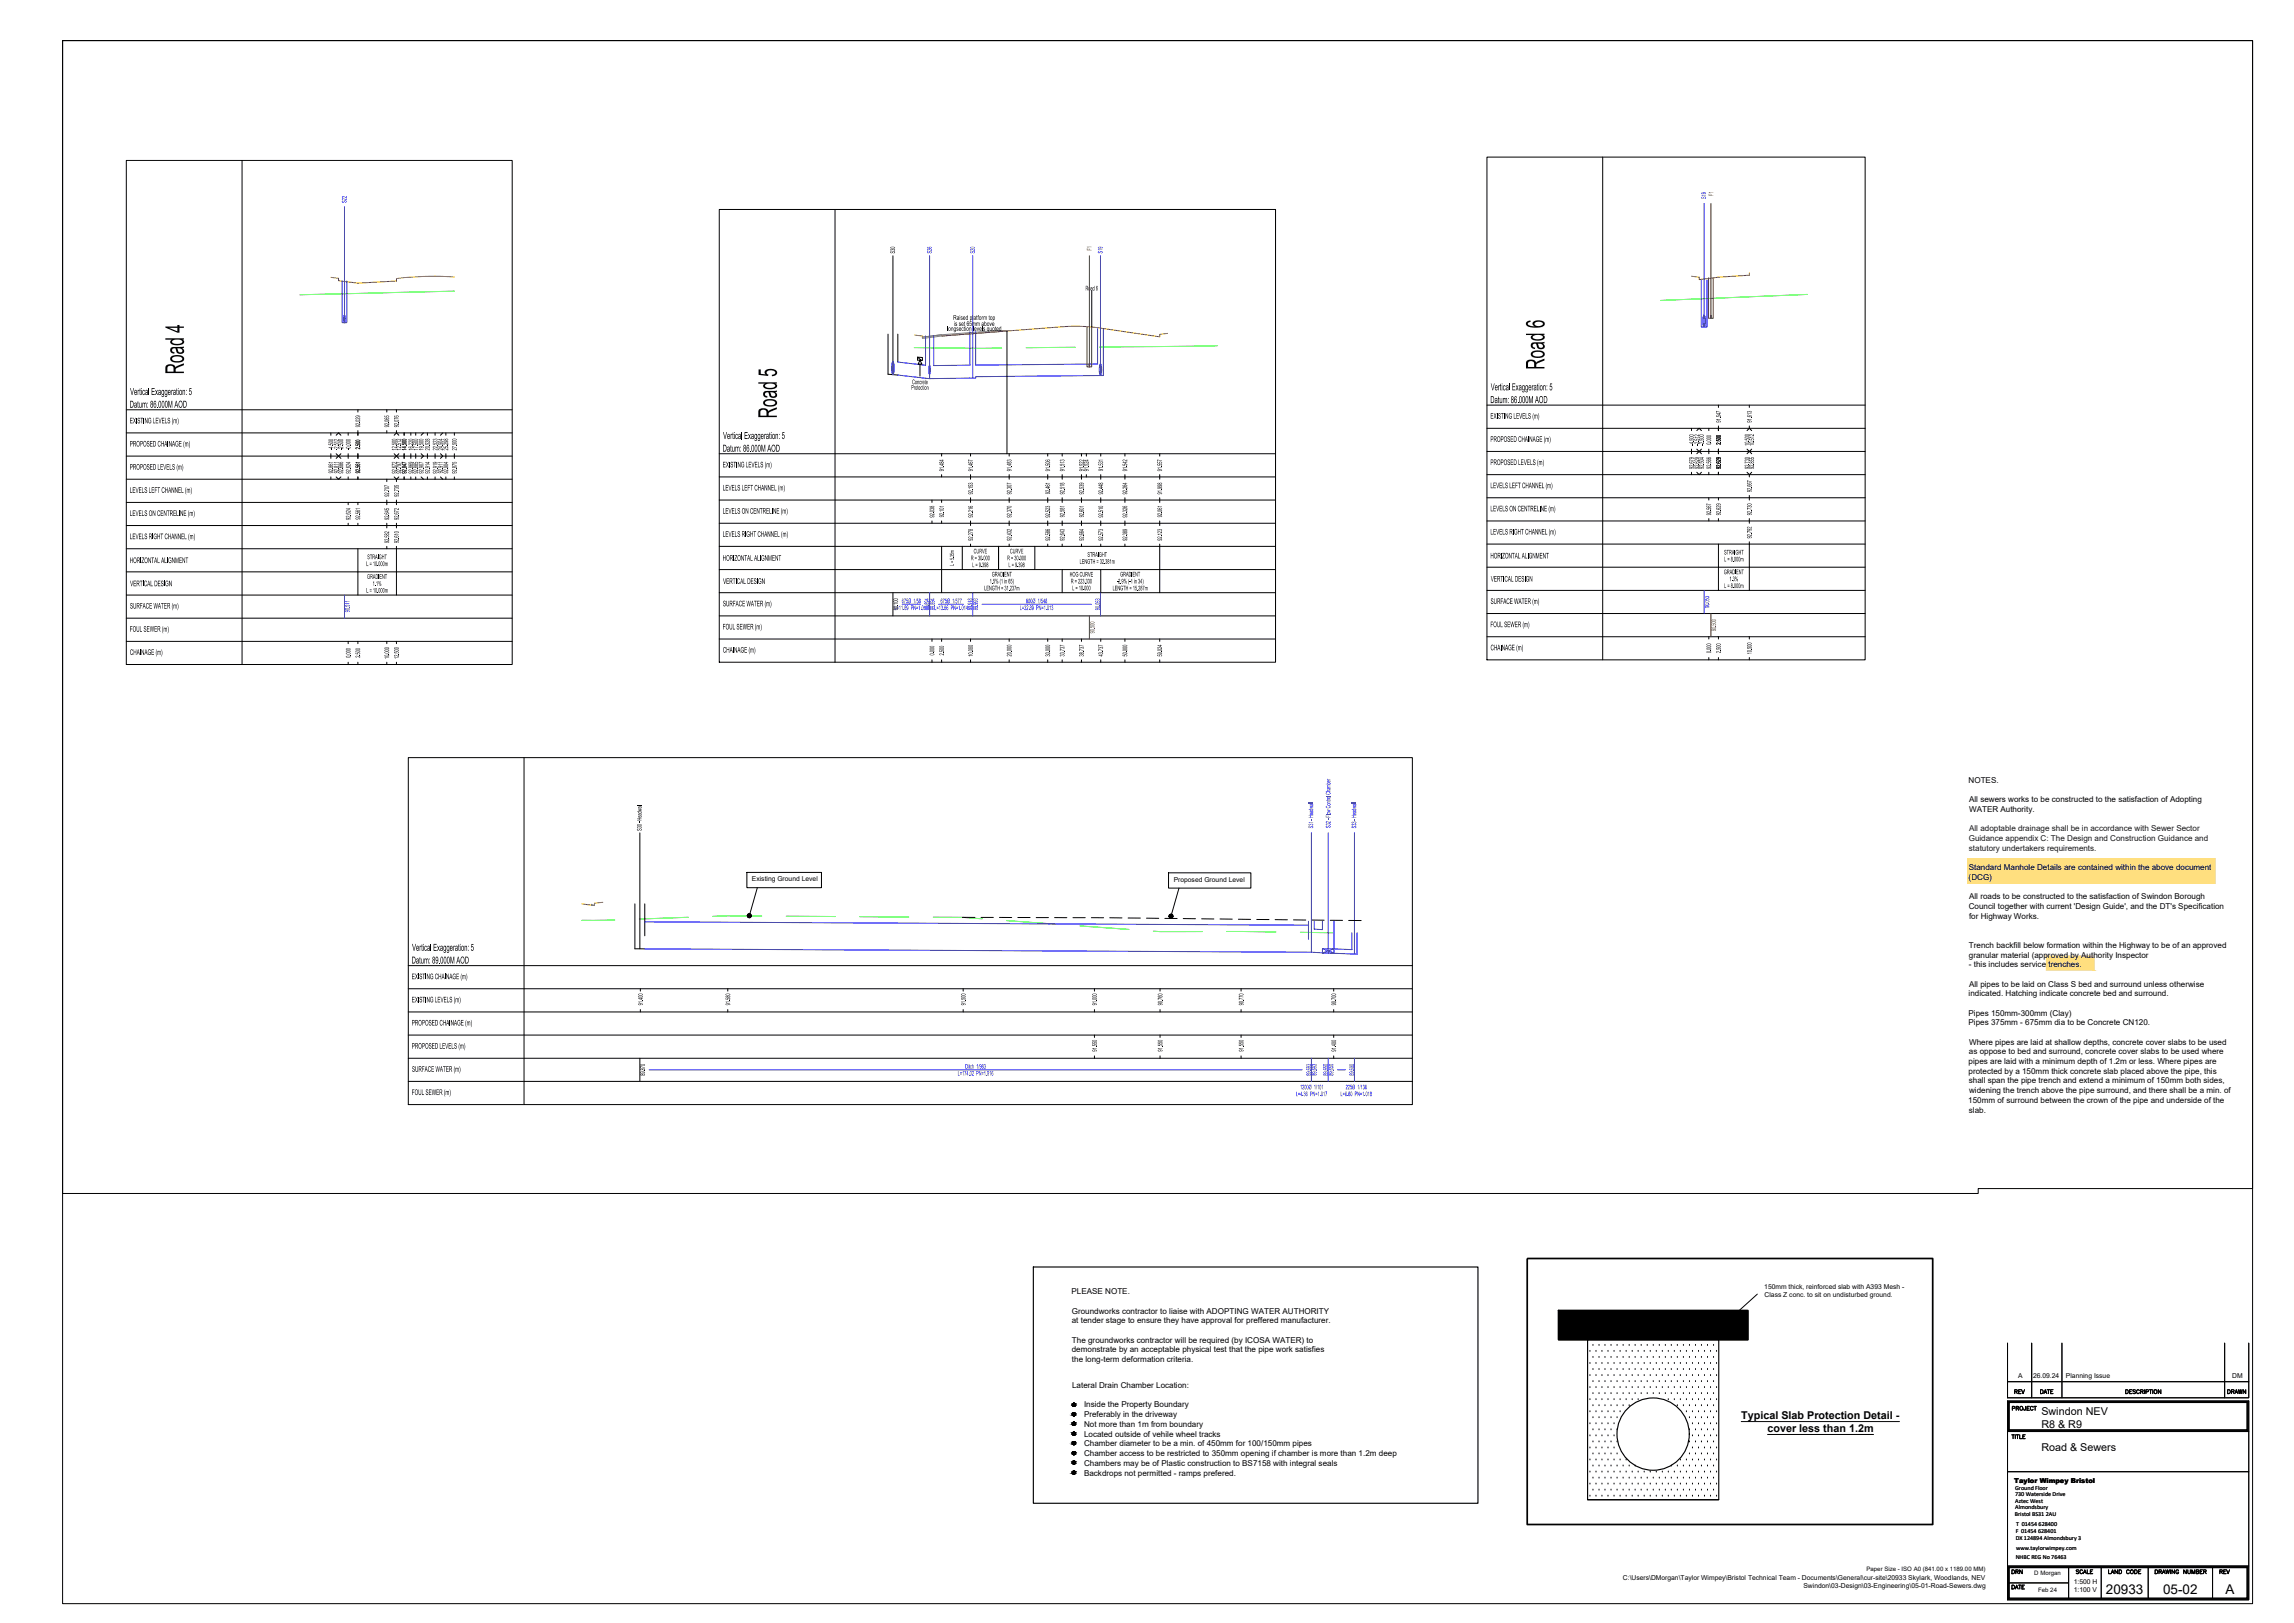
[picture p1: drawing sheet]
<svg xmlns="http://www.w3.org/2000/svg" width="1189mm" height="841mm" viewBox="0 0 1189 841" stroke-linecap="round" stroke-linejoin="round" font-family="sans-serif">
<defs><g id="words">
<g font-size="15">
<text x="800" y="192" transform="rotate(-90 800 192)">Road 6</text>
<text x="95" y="194" transform="rotate(-90 95 194)">Road 4</text>
<text x="403" y="217" transform="rotate(-90 403 217)">Road 5</text>
</g>
<g font-size="7">
<text x="1091" y="826">20933</text>
<text x="1121" y="826">05-02</text>
<text x="1153" y="826">A</text>
</g>
<g font-size="5.6">
<text x="773" y="202">Vertical Exaggeration: 5</text>
<text x="67" y="205">Vertical Exaggeration: 5</text>
<text x="772" y="209">Datum: 86.000M AOD</text>
<text x="67" y="211">Datum: 86.000M AOD</text>
<text x="375" y="227">Vertical Exaggeration: 5</text>
<text x="375" y="234">Datum: 86.000M AOD</text>
<text x="214" y="493">Vertical Exaggeration: 5</text>
<text x="213" y="499">Datum: 89.000M AOD</text>
<text x="902" y="735">Typical Slab Protection Detail -</text>
<text x="1058" y="733">Swindon NEV</text>
<text x="916" y="742">cover less than 1.2m</text>
<text x="1058" y="740">R8 &amp; R9</text>
<text x="1058" y="752">Road &amp; Sewers</text>
</g>
<g font-size="5.3">
<text x="1043" y="724">REV</text>
<text x="1057" y="724">DATE</text>
<text x="1154" y="724">DRAWN</text>
<text x="1042" y="732">PROJECT</text>
<text x="1042" y="817">DRN</text>
<text x="1075" y="817">SCALE</text>
<text x="1092" y="817">LAND CODE</text>
<text x="1116" y="817">DRAWING NUMBER</text>
<text x="1150" y="817">REV</text>
</g>
<text font-size="4.9" x="1042" y="824">DATE</text>
<g font-size="4.5">
<text x="67" y="219">EXISTING LEVELS (m)</text>
<text x="772" y="217">EXISTING LEVELS (m)</text>
<text x="67" y="231">PROPOSED CHAINAGE (m)</text>
<text x="772" y="229">PROPOSED CHAINAGE (m)</text>
<text x="67" y="243">PROPOSED LEVELS (m)</text>
<text x="375" y="242">EXISTING LEVELS (m)</text>
<text x="772" y="241">PROPOSED LEVELS (m)</text>
<text x="67" y="255">LEVELS LEFT CHANNEL (m)</text>
<text x="375" y="254">LEVELS LEFT CHANNEL (m)</text>
<text x="772" y="253">LEVELS LEFT CHANNEL (m)</text>
<text x="67" y="267">LEVELS ON CENTRELINE (m)</text>
<text x="375" y="266">LEVELS ON CENTRELINE (m)</text>
<text x="772" y="265">LEVELS ON CENTRELINE (m)</text>
<text x="67" y="279">LEVELS RIGHT CHANNEL (m)</text>
<text x="375" y="278">LEVELS RIGHT CHANNEL (m)</text>
<text x="772" y="277">LEVELS RIGHT CHANNEL (m)</text>
<text x="67" y="292">HORIZONTAL ALIGNMENT</text>
<text x="375" y="291">HORIZONTAL ALIGNMENT</text>
<text x="772" y="289">HORIZONTAL ALIGNMENT</text>
<text x="67" y="304">VERTICAL DESIGN</text>
<text x="375" y="303">VERTICAL DESIGN</text>
<text x="773" y="301">VERTICAL DESIGN</text>
<text x="67" y="315">SURFACE WATER (m)</text>
<text x="375" y="314">SURFACE WATER (m)</text>
<text x="772" y="313">SURFACE WATER (m)</text>
<text x="67" y="327">FOUL SEWER (m)</text>
<text x="375" y="326">FOUL SEWER (m)</text>
<text x="772" y="325">FOUL SEWER (m)</text>
<text x="67" y="339">CHAINAGE (m)</text>
<text x="375" y="338">CHAINAGE (m)</text>
<text x="772" y="337">CHAINAGE (m)</text>
<text x="213" y="507">EXISTING CHAINAGE (m)</text>
<text x="213" y="519">EXISTING LEVELS (m)</text>
<text x="213" y="531">PROPOSED CHAINAGE (m)</text>
<text x="213" y="543">PROPOSED LEVELS (m)</text>
<text x="214" y="555">SURFACE WATER (m)</text>
<text x="213" y="567">FOUL SEWER (m)</text>
</g>
<g font-size="4.2">
<text x="1020" y="406">NOTES.</text>
<text x="1021" y="416">All sewers works to be constructed to the satisfaction of Adopting</text>
<text x="1020" y="421">WATER Authority.</text>
<text x="1020" y="456">(DCG)</text>
<text x="1020" y="451">Standard Manhole Details are contained within the above document</text>
<text x="1021" y="466">All roads to be constructed to the satisfaction of Swindon Borough</text>
<text x="1020" y="471">Council together with current 'Design Guide', and the DT's Specification</text>
<text x="1020" y="476">for Highway Works.</text>
<text x="1020" y="491">Trench backfill below formation within the Highway to be of an approved</text>
<text x="1020" y="496">granular material (approved by Authority Inspector</text>
<text x="1020" y="501">- this includes service trenches.</text>
<text x="1021" y="511">All pipes to be laid on Class S bed and surround unless otherwise</text>
<text x="1020" y="516">indicated. Hatching indicate concrete bed and surround.</text>
<text x="1020" y="526">Pipes 150mm-300mm (Clay)</text>
<text x="1020" y="531">Pipes 375mm - 675mm dia to be Concrete CN120.</text>
<text x="1020" y="541">Where pipes are laid at shallow depths, concrete cover slabs to be used</text>
<text x="1020" y="551">pipes are laid with a minimum depth of 1.2m or less. Where pipes are</text>
<text x="1020" y="546">as oppose to bed and surround, concrete cover slabs to be used where</text>
<text x="1020" y="556">protected by a 150mm thick concrete slab placed above the pipe, this</text>
<text x="1020" y="561">shall span the pipe trench and extend a minimum of 150mm both sides,</text>
<text x="1021" y="567">widening the trench above the pipe surround, and there shall be a min. of</text>
<text x="1020" y="572">150mm of surround between the crown of the pipe and underside of the</text>
<text x="1020" y="577">slab.</text>
<text x="555" y="671">PLEASE NOTE.</text>
<text x="555" y="681">Groundworks contractor to liaise with ADOPTING WATER AUTHORITY</text>
<text x="555" y="686">at tender stage to ensure they have approval for preffered manufacturer.</text>
<text x="556" y="696">The groundworks contractor will be required (by ICOSA WATER) to</text>
<text x="555" y="701">demonstrate by an acceptable physical test that the pipe work satisfies</text>
<text x="556" y="706">the long-term deformation criteria.</text>
<text x="556" y="719">Lateral Drain Chamber Location:</text>
<text x="562" y="729">Inside the Property Boundary</text>
<text x="562" y="734">Preferably in the driveway</text>
<text x="562" y="739">Not more than 1m from boundary</text>
<text x="562" y="744">Located outside of vehile wheel tracks</text>
<text x="562" y="749">Chamber diameter to be a min. of 450mm for 100/150mm pipes</text>
<text x="562" y="755">Chamber access to be restricted to 350mm opening if chamber is more than 1.2m deep</text>
<text x="562" y="760">Chambers may be of Plastic construction to BS7158 with integral seals</text>
<text x="562" y="765">Backdrops not permitted - ramps prefered.</text>
</g>
<g font-size="4.2" fill="#181717">
<text x="1021" y="431">All adoptable drainage shall be in accordance with Sewer Sector</text>
<text x="1020" y="436">Guidance appendix C: The Design and Construction Guidance and</text>
<text x="1020" y="441">statutory undertakers requirements.</text>
</g>
<g font-size="3.7" fill="#804000">
<text x="888" y="102" transform="rotate(-90 888 102)">F1</text>
<text x="566" y="130" transform="rotate(-90 566 130)">F1</text>
<text x="567" y="328" transform="rotate(-90 567 328)">90.500</text>
<text x="889" y="327" transform="rotate(-90 889 327)">90.500</text>
</g>
<g font-size="3.7" fill="#00f">
<text x="180" y="105" transform="rotate(-90 180 105)">S22</text>
<text x="884" y="103" transform="rotate(-90 884 103)">S19</text>
<text x="483" y="131" transform="rotate(-90 483 131)">S26</text>
<text x="505" y="131" transform="rotate(-90 505 131)">S20</text>
<text x="571" y="131" transform="rotate(-90 571 131)">S19</text>
<text x="181" y="317" transform="rotate(-90 181 317)">90.511</text>
<text x="464" y="316">L=11.89 PN=1.015 L=13.86 PN=1.014</text>
<text x="467" y="313">675Ø 1/58</text>
<text x="481" y="316" transform="rotate(-90 481 316)">89.894</text>
<text x="484" y="316" transform="rotate(-90 484 316)">89.894</text>
<text x="487" y="313">675Ø 1/577</text>
<text x="504" y="316" transform="rotate(-90 504 316)">89.918</text>
<text x="507" y="316" transform="rotate(-90 507 316)">89.993</text>
<text x="528" y="316">L=32.89 PN=1.013</text>
<text x="532" y="313">600Ø 1/548</text>
<text x="570" y="316" transform="rotate(-90 570 316)">90.053</text>
<text x="886" y="315" transform="rotate(-90 886 315)">90.053</text>
<text x="681" y="429" transform="rotate(-90 681 429)">S31 - Headwall</text>
<text x="689" y="429" transform="rotate(-90 689 429)">S32 - Flow Control Chamber</text>
<text x="703" y="429" transform="rotate(-90 703 429)">S33 - Headwall</text>
<text x="496" y="557">L=174.02 PN=1.016</text>
<text x="500" y="554">Ditch 1/983</text>
<text x="679" y="557" transform="rotate(-90 679 557)">89.693</text>
<text x="682" y="557" transform="rotate(-90 682 557)">89.693</text>
<text x="688" y="557" transform="rotate(-90 688 557)">89.650</text>
<text x="691" y="557" transform="rotate(-90 691 557)">89.650</text>
<text x="702" y="557" transform="rotate(-90 702 557)">89.600</text>
<text x="672" y="568">L=4.36 PN=1.017</text>
<text x="674" y="564">1200Ø 1/101</text>
<text x="695" y="568">L=6.80 PN=1.018</text>
<text x="697" y="564">225Ø 1/136</text>
</g>
<g font-size="3.7">
<text x="464" y="131" transform="rotate(-90 464 131)">S30</text>
<text x="563" y="151">Road 6</text>
<text x="494" y="166">Raised platform top</text>
<text x="491" y="171">longsection levels quoted</text>
<text x="494" y="169">is set 65mm above</text>
<text x="472" y="202">Protection</text>
<text x="473" y="199">Concrete</text>
<text x="187" y="221" transform="rotate(-90 187 221)">92.029</text>
<text x="202" y="221" transform="rotate(-90 202 221)">92.065</text>
<text x="207" y="221" transform="rotate(-90 207 221)">92.076</text>
<text x="892" y="219" transform="rotate(-90 892 219)">91.547</text>
<text x="908" y="219" transform="rotate(-90 908 219)">91.613</text>
<text x="173" y="233" transform="rotate(-90 173 233)">-4.500</text>
<text x="175" y="233" transform="rotate(-90 175 233)">-2.512</text>
<text x="178" y="233" transform="rotate(-90 178 233)">-2.500</text>
<text x="182" y="233" transform="rotate(-90 182 233)">-0.000</text>
<text x="187" y="233" transform="rotate(-90 187 233)">2.500</text>
<text x="205" y="233" transform="rotate(-90 205 233)">12.500</text>
<text x="208" y="233" transform="rotate(-90 208 233)">12.512</text>
<text x="211" y="233" transform="rotate(-90 211 233)">14.500</text>
<text x="214" y="233" transform="rotate(-90 214 233)">16.220</text>
<text x="217" y="233" transform="rotate(-90 217 233)">17.500</text>
<text x="219" y="233" transform="rotate(-90 219 233)">19.500</text>
<text x="223" y="233" transform="rotate(-90 223 233)">20.528</text>
<text x="227" y="233" transform="rotate(-90 227 233)">22.523</text>
<text x="229" y="233" transform="rotate(-90 229 233)">24.504</text>
<text x="232" y="233" transform="rotate(-90 232 233)">25.298</text>
<text x="237" y="233" transform="rotate(-90 237 233)">27.500</text>
<text x="878" y="231" transform="rotate(-90 878 231)">-4.500</text>
<text x="881" y="231" transform="rotate(-90 881 231)">-2.512</text>
<text x="883" y="231" transform="rotate(-90 883 231)">-2.500</text>
<text x="887" y="230" transform="rotate(-90 887 230)">0.000</text>
<text x="892" y="230" transform="rotate(-90 892 230)">2.500</text>
<text x="907" y="231" transform="rotate(-90 907 231)">10.500</text>
<text x="909" y="231" transform="rotate(-90 909 231)">10.512</text>
<text x="173" y="245" transform="rotate(-90 173 245)">92.861</text>
<text x="175" y="245" transform="rotate(-90 175 245)">92.811</text>
<text x="178" y="245" transform="rotate(-90 178 245)">92.686</text>
<text x="182" y="245" transform="rotate(-90 182 245)">92.624</text>
<text x="187" y="245" transform="rotate(-90 187 245)">92.561</text>
<text x="205" y="245" transform="rotate(-90 205 245)">92.672</text>
<text x="208" y="245" transform="rotate(-90 208 245)">92.797</text>
<text x="211" y="245" transform="rotate(-90 211 245)">92.847</text>
<text x="214" y="245" transform="rotate(-90 214 245)">92.869</text>
<text x="217" y="245" transform="rotate(-90 217 245)">92.885</text>
<text x="219" y="245" transform="rotate(-90 219 245)">92.907</text>
<text x="223" y="245" transform="rotate(-90 223 245)">92.914</text>
<text x="227" y="245" transform="rotate(-90 227 245)">92.919</text>
<text x="229" y="245" transform="rotate(-90 229 245)">92.911</text>
<text x="232" y="245" transform="rotate(-90 232 245)">92.904</text>
<text x="237" y="245" transform="rotate(-90 237 245)">92.875</text>
<text x="489" y="244" transform="rotate(-90 489 244)">91.484</text>
<text x="504" y="244" transform="rotate(-90 504 244)">91.467</text>
<text x="524" y="244" transform="rotate(-90 524 244)">91.483</text>
<text x="544" y="244" transform="rotate(-90 544 244)">91.506</text>
<text x="552" y="244" transform="rotate(-90 552 244)">91.513</text>
<text x="562" y="244" transform="rotate(-90 562 244)">91.522</text>
<text x="564" y="244" transform="rotate(-90 564 244)">91.524</text>
<text x="572" y="244" transform="rotate(-90 572 244)">91.531</text>
<text x="584" y="244" transform="rotate(-90 584 244)">91.542</text>
<text x="602" y="244" transform="rotate(-90 602 244)">91.557</text>
<text x="878" y="243" transform="rotate(-90 878 243)">92.679</text>
<text x="881" y="243" transform="rotate(-90 881 243)">92.629</text>
<text x="883" y="243" transform="rotate(-90 883 243)">92.504</text>
<text x="887" y="243" transform="rotate(-90 887 243)">92.566</text>
<text x="892" y="243" transform="rotate(-90 892 243)">92.629</text>
<text x="907" y="243" transform="rotate(-90 907 243)">92.730</text>
<text x="909" y="243" transform="rotate(-90 909 243)">92.855</text>
<text x="202" y="257" transform="rotate(-90 202 257)">92.707</text>
<text x="207" y="257" transform="rotate(-90 207 257)">92.735</text>
<text x="504" y="256" transform="rotate(-90 504 256)">92.153</text>
<text x="524" y="256" transform="rotate(-90 524 256)">92.307</text>
<text x="544" y="256" transform="rotate(-90 544 256)">92.461</text>
<text x="552" y="256" transform="rotate(-90 552 256)">92.518</text>
<text x="562" y="256" transform="rotate(-90 562 256)">92.539</text>
<text x="572" y="256" transform="rotate(-90 572 256)">92.448</text>
<text x="584" y="256" transform="rotate(-90 584 256)">92.264</text>
<text x="602" y="256" transform="rotate(-90 602 256)">91.998</text>
<text x="908" y="255" transform="rotate(-90 908 255)">92.667</text>
<text x="182" y="269" transform="rotate(-90 182 269)">92.624</text>
<text x="187" y="269" transform="rotate(-90 187 269)">92.561</text>
<text x="202" y="269" transform="rotate(-90 202 269)">92.645</text>
<text x="207" y="269" transform="rotate(-90 207 269)">92.672</text>
<text x="484" y="268" transform="rotate(-90 484 268)">92.038</text>
<text x="489" y="268" transform="rotate(-90 489 268)">92.101</text>
<text x="504" y="268" transform="rotate(-90 504 268)">92.216</text>
<text x="524" y="268" transform="rotate(-90 524 268)">92.370</text>
<text x="544" y="268" transform="rotate(-90 544 268)">92.523</text>
<text x="552" y="268" transform="rotate(-90 552 268)">92.581</text>
<text x="562" y="268" transform="rotate(-90 562 268)">92.601</text>
<text x="572" y="268" transform="rotate(-90 572 268)">92.510</text>
<text x="584" y="268" transform="rotate(-90 584 268)">92.326</text>
<text x="602" y="268" transform="rotate(-90 602 268)">92.061</text>
<text x="887" y="267" transform="rotate(-90 887 267)">92.567</text>
<text x="892" y="267" transform="rotate(-90 892 267)">92.629</text>
<text x="908" y="267" transform="rotate(-90 908 267)">92.730</text>
<text x="202" y="281" transform="rotate(-90 202 281)">92.582</text>
<text x="207" y="281" transform="rotate(-90 207 281)">92.610</text>
<text x="504" y="280" transform="rotate(-90 504 280)">92.278</text>
<text x="524" y="280" transform="rotate(-90 524 280)">92.432</text>
<text x="544" y="280" transform="rotate(-90 544 280)">92.586</text>
<text x="552" y="280" transform="rotate(-90 552 280)">92.643</text>
<text x="562" y="280" transform="rotate(-90 562 280)">92.664</text>
<text x="572" y="280" transform="rotate(-90 572 280)">92.573</text>
<text x="584" y="280" transform="rotate(-90 584 280)">92.389</text>
<text x="602" y="280" transform="rotate(-90 602 280)">92.123</text>
<text x="908" y="279" transform="rotate(-90 908 279)">92.792</text>
<text x="505" y="287">CURVE</text>
<text x="523" y="287">CURVE</text>
<text x="894" y="287">STRAIGHT</text>
<text x="190" y="293">L = 10.000m</text>
<text x="190" y="290">STRAIGHT</text>
<text x="503" y="290">R = 30.000</text>
<text x="504" y="294">L = 9.398</text>
<text x="522" y="290">R = 30.000</text>
<text x="523" y="294">L = 9.398</text>
<text x="559" y="292">LENGTH = 32.381m</text>
<text x="564" y="289">STRAIGHT</text>
<text x="894" y="291">L = 8.000m</text>
<text x="190" y="300">GRADIENT</text>
<text x="514" y="299">GRADIENT</text>
<text x="554" y="299">HOG CURVE</text>
<text x="581" y="299">GRADIENT</text>
<text x="893" y="298">GRADIENT</text>
<text x="193" y="304">1.1%</text>
<text x="510" y="306">LENGTH = 31.237m</text>
<text x="513" y="302">1.5% (1 in 65)</text>
<text x="555" y="302">R = 223.330</text>
<text x="556" y="306">L = 10.000</text>
<text x="577" y="306">LENGTH = 15.287m</text>
<text x="579" y="302">-2.9% (-1 in 34)</text>
<text x="894" y="305">L = 8.000m</text>
<text x="896" y="301">1.3%</text>
<text x="190" y="307">L = 10.000m</text>
<text x="465" y="316" transform="rotate(-90 465 316)">90.100</text>
<text x="182" y="341" transform="rotate(-90 182 341)">0.000</text>
<text x="187" y="341" transform="rotate(-90 187 341)">2.500</text>
<text x="202" y="341" transform="rotate(-90 202 341)">10.000</text>
<text x="207" y="341" transform="rotate(-90 207 341)">12.500</text>
<text x="484" y="340" transform="rotate(-90 484 340)">0.000</text>
<text x="489" y="340" transform="rotate(-90 489 340)">2.500</text>
<text x="504" y="340" transform="rotate(-90 504 340)">10.000</text>
<text x="524" y="340" transform="rotate(-90 524 340)">20.000</text>
<text x="544" y="340" transform="rotate(-90 544 340)">30.000</text>
<text x="552" y="340" transform="rotate(-90 552 340)">33.737</text>
<text x="562" y="340" transform="rotate(-90 562 340)">38.737</text>
<text x="572" y="340" transform="rotate(-90 572 340)">43.737</text>
<text x="584" y="340" transform="rotate(-90 584 340)">50.000</text>
<text x="602" y="340" transform="rotate(-90 602 340)">59.024</text>
<text x="887" y="338" transform="rotate(-90 887 338)">0.000</text>
<text x="892" y="338" transform="rotate(-90 892 338)">2.500</text>
<text x="908" y="339" transform="rotate(-90 908 339)">10.500</text>
<text x="333" y="431" transform="rotate(-90 333 431)">S30 - Headwall</text>
<text x="333" y="521" transform="rotate(-90 333 521)">91.400</text>
<text x="378" y="521" transform="rotate(-90 378 521)">91.580</text>
<text x="500" y="521" transform="rotate(-90 500 521)">91.500</text>
<text x="568" y="521" transform="rotate(-90 568 521)">91.000</text>
<text x="602" y="521" transform="rotate(-90 602 521)">90.760</text>
<text x="644" y="521" transform="rotate(-90 644 521)">90.770</text>
<text x="692" y="521" transform="rotate(-90 692 521)">90.700</text>
<text x="568" y="545" transform="rotate(-90 568 545)">91.550</text>
<text x="602" y="545" transform="rotate(-90 602 545)">91.550</text>
<text x="644" y="545" transform="rotate(-90 644 545)">91.550</text>
<text x="692" y="545" transform="rotate(-90 692 545)">91.400</text>
<text x="334" y="557" transform="rotate(-90 334 557)">89.870</text>
</g>
<g font-size="3.5">
<text x="390" y="457">Existing Ground Level</text>
<text x="608" y="457">Proposed Ground Level</text>
<text x="914" y="668">150mm thick, reinforced slab with A393 Mesh -</text>
<text x="914" y="672">Class Z conc. to sit on undisturbed ground.</text>
<text x="1046" y="714">A</text>
<text x="1054" y="714">26.09.24</text>
<text x="1157" y="714">DM</text>
<text x="1071" y="714">Planning Issue</text>
<text x="1044" y="768">Taylor Wimpey Bristol</text>
<text x="841" y="819">C:\Users\DMorgan\Taylor Wimpey\Bristol Technical Team - Documents\General\cur-site\20933 Skylark, Woodlands, NEV</text>
<text x="1075" y="821">1:500 H</text>
<text x="935" y="823">Swindon\03-Design\03-Engineering\05-01-Road-Sewers.dwg</text>
<text x="1075" y="825">1:100 V</text>
</g>
<text font-size="3.4" x="494" y="293" transform="rotate(-90 494 293)">L = 5.35m</text>
<g font-size="3.2">
<text x="1044" y="772">Ground Floor</text>
<text x="1044" y="775">730 Waterside Drive</text>
<text x="1044" y="779">Aztec West</text>
<text x="1044" y="786">Bristol BS31 2AU</text>
<text x="1044" y="782">Almondsbury</text>
<text x="1045" y="791">T 01454 628400</text>
<text x="1045" y="794">F 01454 628401</text>
<text x="1045" y="798">DX 124894 Almondsbury 3</text>
<text x="1045" y="803">www.taylorwimpey.com</text>
<text x="1045" y="808">NHBC REG No 76463</text>
</g>
<g font-size="3.1">
<text x="967" y="814">Paper Size - ISO A0 (841.00 x 1189.00 MM)</text>
<text x="1054" y="816">D Morgan</text>
<text x="1056" y="825">Feb 24</text>
</g>
</g></defs>
<!-- layer: EXISTING_GROUND -->
<g fill="none" stroke="#0f0" stroke-width=".52">
<path d="M235 151l-80 2M937 153l-76 3M557 180h-25M631 179l-61 1M474 180h45M319 477h-17M357 475l-26 1M395 475h-26M407 475h26M446 475h25M484 475h15l10 1M522 477l25 2"/>
<path d="M560 480l25 2M598 483h25M636 483h25M674 483h17"/>
</g>
<!-- layer: CENTRELINE -->
<path d="M171 144h4M235 144l-15-1-14 1M877 143l4 1M474 174h4M605 173h-4M312 468h-4" fill="none" stroke="#b47310" stroke-width=".52"/>
<path d="M175 144v1l10 2 20-1 1-2M907 141v2l-26 2v-1M478 174v1M601 173v2l-33-5-13-1-67 5M302 468l5 1M308 468v1" fill="none" stroke="#f00" stroke-width=".52"/>
<!-- layer: SURFACE_DRAINAGE -->
<g fill="none" stroke="#00f" stroke-width=".52">
<path d="M179 107v60M883 105v64M482 133v63M504 133v63M570 133v62M177 146v21h3v-21M882 145v24h3v-24M178 164l1 2zM178 164l1 1v2zM503 172v17h-19M569 170v19h-63v-17M572 170v25h-66v1h-22"/>
<path d="M883 164l1 2-1 3v-2zM463 187a4 4 0 0 1 0 5v2a4 4 0 0 1-1-5zM463 190v2v2zM465 188l15 1M465 194l15 2M482 190v1v3zM570 189l1 2-1 4v-3zM179 308v12M468 313h9M482 307v12M487 313h12M504 307v12"/>
<path d="M509 313h57M570 307v12M883 306v12M680 432v61M688 432v62M702 432v62M334 478l344 1M678 477v10M681 477v4l4 1v-5M691 477v15h10v-9M334 492l351 2M685 492l6 2"/>
<path d="M691 492l-6 2h6v-2h-6v2M703 483v11h-18M336 554h339M680 548v12M688 548v12M693 554h4M702 548v12"/>
</g>
<!-- layer: Box -->
<g fill="none" stroke="#000" stroke-width=".52">
<path d="M65 83h200v261h-200zM125 83v261M771 81h196v261h-196zM831 81v261M373 109h288v234h-288zM433 109v234M522 172v63M65 212h200M185 212v2M200 212v2M205 212v2M771 210h196"/>
<path d="M891 210v1M907 210v1M65 224h200M65 236h200M171 224v2M171 235v3M174 235l1 1M174 226l1-2 2 2M175 236l-1 2M175 236l2 2M177 235l-2 1M180 224v2"/>
<path d="M180 235v3M185 223v3M185 235v3M200 223v1M204 235l1 1-1 2M205 223v1l-1 2M206 224l1 2M207 235l-1 1 1 2M209 224v2M209 235v3M213 224v2M213 235v3"/>
<path d="M215 224v2M215 235v3M218 235l1 1-1 2M219 224l-1 2M222 224v2M222 235v3M225 224v2M225 235v3M228 235l1 1-1 2M229 224l-1 2M231 224v2M231 235v3"/>
<path d="M235 224v2M235 235v3M373 235h288M488 235v1M503 235v1M523 235v1M543 235v1M550 235v1M560 235v1M563 235v1M570 235v1M583 235v1"/>
<path d="M601 235v1M771 222h196M771 234h196M877 222v1M877 233v2M879 233l3 2M879 223l2-1 1 1M882 233l-3 2M886 222v1M886 233v2M891 221v2M891 233v2"/>
<path d="M905 233l3 2M907 221v1M907 222l-2 1M907 222l1 1M908 233l-3 2M65 248h200M171 247v1M174 247l1 1 2-1M180 247v1M185 247v1M200 248v2M200 259v3"/>
<path d="M204 247l1 1v2M205 259v3M207 247l-1 1M209 247v1M213 247v1M215 247v1M218 247l1 1M222 247v1M225 247v1M228 247l1 1M231 247v1M235 247v1"/>
<path d="M373 247h288M373 259h288M483 259v1M488 246v1M488 259v1M503 246v2M503 258v2M523 246v2M523 258v2M543 246v2M543 258v2M550 246v2"/>
<path d="M550 258v2M560 246v2M560 258v2M563 246v1M570 246v2M570 258v2M583 246v2M583 258v2M601 246v2M601 258v2M771 246h196M771 258h196"/>
<path d="M877 245v1M879 245l2 1 1-1M886 245v1M886 258v1M891 245v1M891 258v1M905 245l2 1M907 246v1M907 257v2M908 245l-1 1M65 260h200M65 272h200"/>
<path d="M180 260v2M180 271v1M185 260v2M185 271v1M200 271v3M205 271v3M373 271h288M483 270v1M488 270v1M503 270v2M523 270v2M543 270v2"/>
<path d="M550 270v2M560 270v2M570 270v2M583 270v2M601 270v2M771 270h196M886 269v1M891 269v1M907 269v2M65 284h200M65 296h200M185 284v24"/>
<path d="M200 283v1M205 283v25M373 283h288M373 295h288M488 283v24M499 283v12M503 282v1M517 283v12v-12M523 282v1M536 283v12M543 282v1M550 282v1"/>
<path d="M550 295v12M560 282v1M570 282v1M570 295v12M583 282v1M601 282v25M771 282h196M771 294h196M891 282v24M907 281v25M65 308h200M373 307h288"/>
<path d="M373 319h288M771 306h196M771 318h196M65 320h200M65 332h200M180 332v2M185 332v2M200 332v2M205 332v2M373 331h288M483 331v1M488 331v1"/>
<path d="M503 331v1M523 331v1M543 331v1M550 331v1M560 331v1M570 331v1M583 331v1M601 331v1M771 330h196M886 330v1M891 330v1M907 330v1"/>
<path d="M180 343v1M185 343v1M200 343v1M205 343v1M483 342v1M488 342v1M503 342v1M523 342v1M543 342v1M550 342v1M560 342v1M570 342v1"/>
<path d="M583 342v1M601 342v1M886 341v1M891 341v1M907 341v1M212 393h520v179h-520zM272 393v179M212 500h520M212 512h520M332 512v2M377 512v2M499 512v2"/>
<path d="M567 512v2M601 512v2M643 512v2M691 512v2M212 524h520M212 536h520M332 523v1M377 523v1M499 523v1M567 523v1M567 536v2M601 523v1"/>
<path d="M601 536v2M643 523v1M643 536v2M691 523v1M691 536v2M212 548h520M567 547v1M601 547v1M643 547v1M691 547v1M212 560h520"/>
</g>
<!-- layer: CENTRELINE -->
<path d="M488 173l-10 2M307 469h.1M307 469h1" fill="none" stroke="#5a5a5a" stroke-width=".52"/>
<!-- layer: SPEED_TABLE -->
<path d="M478 175l39-4 5 1-44 3M307 469h1z" fill="none" stroke="#808080" stroke-width=".52"/>
<!-- layer: SURFACE_DRAINAGE -->
<path d="M463 133v61M460 173v21h5M465 173v15M463 307v12M332 432v60M329 468v24h5M334 468v17M332 548v12" fill="none" stroke="#000" stroke-width=".52"/>
<!-- layer: DRAINAGE_RUN_SURFACE -->
<path d="M480 174v15M484 174v15M480 196h4" fill="none" stroke="#00f" stroke-width=".52"/>
<!-- layer: CONCRETE_PROTECTION -->
<path d="M476 185v2h2v-2h-2l1 2M477 187l1 2h-2zM477 189v6" fill="none" stroke="#000" stroke-width=".52"/>
<!-- layer: FOUL_DRAINAGE -->
<path d="M887 105v60M565 133v57M885 144v21h3v-21M563 169v21h3v-21M887 163v2zM565 189v1zM565 319v12M887 318v12" fill="none" stroke="#804000" stroke-width=".52"/>
<!-- layer: JUNCTIONS -->
<path d="M566 151v18" fill="none" stroke="#000" stroke-width=".52"/>
<!-- layer: EXISTING_GROUND -->
<g fill="none" stroke="#000" stroke-width=".52">
<path d="M499 475h6M508 475h7M518 475h6M527 475h7M537 475h6M547 475l6 1M556 476h6M566 476h6M575 476h6M585 476h6M594 476h7M604 476h6"/>
<path d="M613 476h7M623 476h6M632 476h7M642 476h6M651 476l7 1M661 477h6M670 477h7M680 477h6M689 477h7M699 477h6"/>
</g>
<!-- layer: ATR01 -->
<path d="M32 21h1135v595h-142v2h-993zM387 452h39v8h-39zM606 452h42v8h-42z" fill="none" stroke="#000" stroke-width=".52"/>
<!-- layer: TITLE_REV_BOX -->
<g fill="none" stroke="#000" stroke-width=".52">
<path d="M32 21h1135v810h-1135zM1040 696v28h125v-28M1053 696v28M1069 696v28M1153 696v28M1040 716h125M1102 720l1 1-1 1zM1104 721h.1M1105 720h-1v2h1M1107 720h-2l2 2h-1h-1M1109 721a.7 .7 0 0 0-1-1 .7 .7 0 0 0-1 1 .7 .7 0 0 0 1 1 .7 .7 0 0 0 1 0M1109 721h2l-2-1v2"/>
<path d="M1110 721l1 1M1111 720v2M1112 721h1v-1h-1v2M1114 720h1M1115 720v2M1116 720v2M1120 720v2l-1-2v2"/>
<circle cx="1117" cy="721" r=".9"/>
</g>
<!-- layer: TITLE_BLOCK -->
<g fill="none" stroke="#000" stroke-width=".52">
<path d="M1040 726h125v103h-125zM1041 726h124v15h-124zM1041 727h124v14h-124zM1040 742h125M1043 744h1M1043 744v1M1044 744v1M1045 744h1M1046 744v1M1047 744v1h1M1048 744h1M1050 744h-2v1h2"/>
<path d="M1040 763h125M1040 811h125M1041 812h124v17h-124zM1041 812h124v16h-124zM1072 812v16M1089 812v16M1113 812v16M1147 812v16M1041 820h31"/>
</g>
<!-- layer: 0 -->
<g fill="#000" stroke="#000" stroke-width=".52">
<path d="M607 475l-1 1z"/>
<path d="M387 474l1 1zM387 475h1zM387 475h1z"/>
<path d="M388 475v1zM388 475v1zM388 475h1z"/>
<path d="M388 474v1zM388 474v1zM388 474v1z"/>
<path d="M388 475h1zM388 475l1-1v1zM388 475l1-1z"/>
<path d="M389 474l-1 1zM389 474l-1 1zM388 474v1z"/>
<path d="M606 474l1 1zM606 475h1zM606 475h1z"/>
<path d="M607 475v1zM607 475v1zM607 475v1z"/>
<path d="M606 474l1 1zM606 474l1 1zM606 474l1 1z"/>
<path d="M607 475h1zM607 475h1zM607 475l1-1z"/>
<path d="M607 474v1zM607 474v1zM607 474v1z"/>
</g>
<path d="M392 460l-3 14M611 460l-4 14" fill="none" stroke="#000" stroke-width=".52"/>
<!-- layer: drainage -->
<path d="M911 671l-13 11M902 737h82M916 743h55" fill="none" stroke="#000" stroke-width=".52"/>
<!-- layer: Conc-Slab -->
<g fill="none" stroke="#000" stroke-width=".52">
<path d="M814 687h87M826 697h.1M829 697h.1M832 697h.1M835 697h.1M838 697h.1M841 697h.1M844 697h.1M847 697h.1M851 697h.1M854 697h.1M857 697h.1"/>
<path d="M860 697h.1M863 697h.1M866 697h.1M869 697h.1M872 697h.1M876 697h.1M879 697h.1M882 697h.1M885 697h.1M888 697h.1M824 719h.1M824 713h.1"/>
<path d="M824 707h.1M824 700h.1M826 716h.1M826 710h.1M826 703h.1M827 719h.1M827 713h.1M827 707h.1M827 700h.1M829 716h.1M829 710h.1M829 703h.1"/>
<path d="M830 719h.1M830 713h.1M830 707h.1M830 700h.1M832 716h.1M832 710h.1M832 703h.1M833 719h.1M833 713h.1M833 707h.1M833 700h.1M835 716h.1"/>
<path d="M835 710h.1M835 703h.1M836 719h.1M836 713h.1M836 707h.1M836 700h.1M838 716h.1M838 710h.1M838 703h.1M840 719h.1M840 713h.1M840 707h.1"/>
<path d="M840 700h.1M841 716h.1M841 710h.1M841 703h.1M843 719h.1M843 713h.1M843 707h.1M843 700h.1M844 716h.1M844 710h.1M844 703h.1M846 719h.1"/>
<path d="M846 713h.1M846 707h.1M846 700h.1M847 716h.1M847 710h.1M847 703h.1M849 719h.1M849 713h.1M849 707h.1M849 700h.1M851 716h.1M851 710h.1"/>
<path d="M851 703h.1M852 719h.1M852 713h.1M852 707h.1M852 700h.1M854 716h.1M854 710h.1M854 703h.1M855 719h.1M855 713h.1M855 707h.1M855 700h.1"/>
<path d="M857 716h.1M857 710h.1M857 703h.1M858 719h.1M858 713h.1M858 707h.1M858 700h.1M860 716h.1M860 710h.1M860 703h.1M861 719h.1M861 713h.1"/>
<path d="M861 707h.1M861 700h.1M863 716h.1M863 710h.1M863 703h.1M865 719h.1M865 713h.1M865 707h.1M865 700h.1M866 716h.1M866 710h.1M866 703h.1"/>
<path d="M868 719h.1M868 713h.1M868 707h.1M868 700h.1M869 716h.1M869 710h.1M869 703h.1M871 719h.1M871 713h.1M871 707h.1M871 700h.1M872 716h.1"/>
<path d="M872 710h.1M872 703h.1M874 719h.1M874 713h.1M874 707h.1M874 700h.1M876 716h.1M876 710h.1M876 703h.1M877 719h.1M877 713h.1M877 707h.1"/>
<path d="M877 700h.1M879 716h.1M879 710h.1M879 703h.1M880 719h.1M880 713h.1M880 707h.1M880 700h.1M882 716h.1M882 710h.1M882 703h.1M883 719h.1"/>
<path d="M883 713h.1M883 707h.1M883 700h.1M885 716h.1M885 710h.1M885 703h.1M886 719h.1M886 713h.1M886 707h.1M886 700h.1M888 716h.1M888 710h.1"/>
<path d="M888 703h.1M890 719h.1M890 713h.1M890 707h.1M890 700h.1M824 738h.1M824 732h.1M824 725h.1M826 735h.1M826 728h.1M826 722h.1M827 738h.1"/>
<path d="M827 732h.1M827 725h.1M829 735h.1M829 728h.1M829 722h.1M830 738h.1M830 732h.1M830 725h.1M832 735h.1M832 728h.1M832 722h.1M833 738h.1"/>
<path d="M833 732h.1M833 725h.1M835 735h.1M835 728h.1M835 722h.1M836 738h.1M836 732h.1M836 725h.1M838 735h.1M838 728h.1M838 722h.1M840 732h.1"/>
<path d="M840 725h.1M841 728h.1M841 722h.1M843 725h.1M844 728h.1M844 722h.1M846 725h.1M847 722h.1M849 725h.1M851 722h.1M854 722h.1M857 722h.1"/>
<path d="M860 722h.1M863 722h.1M865 725h.1M866 722h.1M868 725h.1M869 728h.1M869 722h.1M871 725h.1M872 728h.1M872 722h.1M874 732h.1M874 725h.1"/>
<path d="M876 735h.1M876 728h.1M876 722h.1M877 738h.1M877 732h.1M877 725h.1M879 735h.1M879 728h.1M879 722h.1M880 738h.1M880 732h.1M880 725h.1"/>
<path d="M882 735h.1M882 728h.1M882 722h.1M883 738h.1M883 732h.1M883 725h.1M885 735h.1M885 728h.1M885 722h.1M886 738h.1M886 732h.1M886 725h.1"/>
<path d="M888 735h.1M888 728h.1M888 722h.1M890 732h.1M890 725h.1M890 738h.1M824 757h.1M824 750h.1M824 744h.1M826 760h.1M826 753h.1M826 747h.1"/>
<path d="M826 741h.1M827 757h.1M827 750h.1M827 744h.1M829 760h.1M829 753h.1M829 747h.1M829 741h.1M830 757h.1M830 750h.1M830 744h.1M832 760h.1"/>
<path d="M832 753h.1M832 747h.1M832 741h.1M833 757h.1M833 750h.1M833 744h.1M835 760h.1M835 753h.1M835 747h.1M835 741h.1M836 757h.1M836 750h.1"/>
<path d="M836 744h.1M838 760h.1M838 753h.1M838 747h.1M838 741h.1M840 757h.1M841 760h.1M843 757h.1M844 760h.1M847 760h.1M866 760h.1M869 760h.1"/>
<path d="M871 757h.1M872 760h.1M874 757h.1M876 760h.1M876 753h.1M876 747h.1M876 741h.1M877 757h.1M877 750h.1M877 744h.1M879 760h.1M879 753h.1"/>
<path d="M879 747h.1M879 741h.1M880 757h.1M880 750h.1M880 744h.1M882 760h.1M882 753h.1M882 747h.1M882 741h.1M883 757h.1M883 750h.1M883 744h.1"/>
<path d="M885 760h.1M885 753h.1M885 747h.1M885 741h.1M886 757h.1M886 750h.1M886 744h.1M888 760h.1M888 753h.1M888 747h.1M888 741h.1M890 757h.1"/>
<path d="M890 750h.1M890 744h.1M823 777h68M824 775h.1M824 769h.1M824 763h.1M826 772h.1M826 766h.1M827 775h.1M827 769h.1M827 763h.1M829 772h.1"/>
<path d="M829 766h.1M830 775h.1M830 769h.1M830 763h.1M832 772h.1M832 766h.1M833 775h.1M833 769h.1M833 763h.1M835 772h.1M835 766h.1M836 775h.1"/>
<path d="M836 769h.1M836 763h.1M838 772h.1M838 766h.1M840 775h.1M840 769h.1M840 763h.1M841 772h.1M841 766h.1M843 775h.1M843 769h.1M843 763h.1"/>
<path d="M844 772h.1M844 766h.1M846 775h.1M846 769h.1M846 763h.1M847 772h.1M847 766h.1M849 775h.1M849 769h.1M849 763h.1M851 772h.1M851 766h.1"/>
<path d="M852 775h.1M852 769h.1M852 763h.1M854 772h.1M854 766h.1M855 775h.1M855 769h.1M855 763h.1M857 772h.1M857 766h.1M858 775h.1M858 769h.1"/>
<path d="M858 763h.1M860 772h.1M860 766h.1M861 775h.1M861 769h.1M861 763h.1M863 772h.1M863 766h.1M865 775h.1M865 769h.1M865 763h.1M866 772h.1"/>
<path d="M866 766h.1M868 775h.1M868 769h.1M868 763h.1M869 772h.1M869 766h.1M871 775h.1M871 769h.1M871 763h.1M872 772h.1M872 766h.1M874 775h.1"/>
<path d="M874 769h.1M874 763h.1M876 772h.1M876 766h.1M877 775h.1M877 769h.1M877 763h.1M879 772h.1M879 766h.1M880 775h.1M880 769h.1M880 763h.1"/>
<path d="M882 772h.1M882 766h.1M883 775h.1M883 769h.1M883 763h.1M885 772h.1M885 766h.1M886 775h.1M886 769h.1M886 763h.1M888 772h.1M888 766h.1"/>
<path d="M890 775h.1M890 769h.1M890 763h.1"/>
<circle cx="822" cy="688" r=".8"/>
<circle cx="834" cy="688" r=".8"/>
<circle cx="847" cy="688" r=".8"/>
<circle cx="859" cy="688" r=".8"/>
<circle cx="872" cy="688" r=".8"/>
<circle cx="884" cy="688" r=".8"/>
<circle cx="896" cy="688" r=".8"/>
</g>
<g fill="none" stroke="#000" stroke-width=".59">
<path d="M823 694h68v83h-68z"/>
<circle cx="857" cy="743" r="19"/>
</g>
<!-- layer: Key -->
<path d="M808 679l98 15v-15zM808 679l98 15h-98z" fill="#000" stroke="#000" stroke-width=".52"/>
<!-- layer: title block -->
<path d="M791 652h211v138h-211z" fill="none" stroke="#000" stroke-width=".89" stroke-linecap="butt"/>
<!-- layer: Conc-Slab -->
<path d="M808 679h98v15h-98z" fill="none" stroke="#000" stroke-width="1"/>
<g fill="#000" stroke="#000" stroke-width=".52">
<path d="M834 688h1zM859 688h1z"/>
<path d="M821 687h1zM821 687h1z"/>
<path d="M821 687h1zM821 687h1z"/>
<path d="M821 688h1zM821 688h1z"/>
<path d="M821 687h1zM821 687h1z"/>
<path d="M821 688h1zM821 688h1z"/>
<path d="M821 687h1zM821 687h1z"/>
<path d="M821 688h1zM821 688h1z"/>
<path d="M821 687h1zM821 687h1z"/>
<path d="M821 688h1zM821 688h1z"/>
<path d="M821 687h1zM821 687h1z"/>
<path d="M821 688h1zM821 688h1z"/>
<path d="M821 687h1zM821 687h1z"/>
<path d="M821 688h1zM821 688h1z"/>
<path d="M821 687h1zM821 687h1z"/>
<path d="M821 688h1zM821 688h1z"/>
<path d="M821 687h1zM821 687h1z"/>
<path d="M821 688h1zM821 688h1z"/>
<path d="M821 687h1zM821 687h1z"/>
<path d="M821 688h1zM821 688h1z"/>
<path d="M821 687h1zM821 687h1z"/>
<path d="M821 687h1zM821 687h1z"/>
<path d="M821 688h1zM821 688h1z"/>
<path d="M821 688h1zM821 688h1z"/>
<path d="M821 687l1 1zM821 687l1 1z"/>
<path d="M821 688h1zM821 688h1z"/>
<path d="M821 688h1zM821 688h1z"/>
<path d="M821 688h1zM821 688h1z"/>
<path d="M821 688h1zM821 688h1z"/>
<path d="M834 687h1zM834 687h1z"/>
<path d="M834 687h1zM834 687h1z"/>
<path d="M834 687h1zM834 687h1z"/>
<path d="M834 688h1zM834 688h1z"/>
<path d="M834 687h1zM834 687h1z"/>
<path d="M834 688h1zM834 688h1z"/>
<path d="M834 687h1zM834 687h1z"/>
<path d="M834 688h1zM834 688h1z"/>
<path d="M834 687h1zM834 687h1z"/>
<path d="M834 688h1zM834 688h1z"/>
<path d="M833 687h2zM833 687h2z"/>
<path d="M833 688h2zM833 688h2z"/>
<path d="M833 687h2zM833 687h2z"/>
<path d="M833 688h2zM833 688h2z"/>
<path d="M833 687h2zM833 687h2z"/>
<path d="M833 687h2zM833 687h2z"/>
<path d="M833 688h2zM833 688h2z"/>
<path d="M833 688h2zM833 688h2z"/>
<path d="M833 687l2 1zM833 687l2 1z"/>
<path d="M833 688h2zM833 688h2z"/>
<path d="M833 688h2zM833 688h2z"/>
<path d="M833 688h2zM833 688h2z"/>
<path d="M833 688h2zM833 688h2z"/>
<path d="M846 687h1zM846 687h1z"/>
<path d="M846 687h1zM846 687h1z"/>
<path d="M846 688h1zM846 688h1z"/>
<path d="M846 687h1zM846 687h1z"/>
<path d="M846 688h1zM846 688h1z"/>
<path d="M846 687h1zM846 687h1z"/>
<path d="M846 688h1zM846 688h1z"/>
<path d="M846 687h1zM846 687h1z"/>
<path d="M846 688h1zM846 688h1z"/>
<path d="M846 687h1zM846 687h1z"/>
<path d="M846 688h1zM846 688h1z"/>
<path d="M846 687h1zM846 687h1z"/>
<path d="M846 688h1zM846 688h1z"/>
<path d="M846 687h1zM846 687h1z"/>
<path d="M846 688h1zM846 688h1z"/>
<path d="M846 687h1zM846 687h1z"/>
<path d="M846 688h1zM846 688h1z"/>
<path d="M846 687h1zM846 687h1z"/>
<path d="M846 687h1zM846 687h1z"/>
<path d="M846 688h1zM846 688h1z"/>
<path d="M846 688h1zM846 688h1z"/>
<path d="M846 687h1zM846 687h1z"/>
<path d="M846 687l1 1zM846 687l1 1z"/>
<path d="M846 688h1zM846 688h1z"/>
<path d="M846 688h1zM846 688h1z"/>
<path d="M846 688h1zM846 688h1z"/>
<path d="M846 688h1zM846 688h1z"/>
<path d="M846 688h1zM846 688h1z"/>
<path d="M859 687h1zM859 687h1z"/>
<path d="M859 687h1zM859 687h1z"/>
<path d="M859 687h1zM858 687h2z"/>
<path d="M859 688h1zM859 688h1z"/>
<path d="M858 687h2zM858 687h2z"/>
<path d="M858 688h2zM858 688h2z"/>
<path d="M858 687h2zM858 687h2z"/>
<path d="M858 688h2zM858 688h2z"/>
<path d="M858 687h2zM858 687h2z"/>
<path d="M858 688h2zM858 688h2z"/>
<path d="M858 687h2zM858 687h2z"/>
<path d="M858 688h2zM858 688h2z"/>
<path d="M858 687h2zM858 687h2z"/>
<path d="M858 687h2zM858 687h2z"/>
<path d="M858 688h2zM858 688h2z"/>
<path d="M858 688h2zM858 688h2z"/>
<path d="M858 687l2 1zM858 687l2 1z"/>
<path d="M858 688h2zM858 688h2z"/>
<path d="M858 688h2zM858 688h2z"/>
<path d="M858 688h2zM858 688h2z"/>
<path d="M858 688h2zM858 688h2z"/>
<path d="M871 687h1zM871 687h1z"/>
<path d="M871 687h1zM871 687h1z"/>
<path d="M871 688h1zM871 688h1z"/>
<path d="M871 687h1zM871 687h1z"/>
<path d="M871 688h1zM871 688h1z"/>
<path d="M871 687h1zM871 687h1z"/>
<path d="M871 688h1zM871 688h1z"/>
<path d="M871 687h1zM871 687h1z"/>
<path d="M871 688h1zM871 688h1z"/>
<path d="M871 687h1zM871 687h1z"/>
<path d="M871 688h1zM871 688h1z"/>
<path d="M871 687h1zM871 687h1z"/>
<path d="M871 688h1zM871 688h1z"/>
<path d="M871 687h1zM871 687h1z"/>
<path d="M871 688h1zM871 688h1z"/>
<path d="M871 687h1zM871 687h1z"/>
<path d="M871 687h1zM871 687h1z"/>
<path d="M871 688h1zM871 688h1z"/>
<path d="M871 688h1zM871 688h1z"/>
<path d="M871 687h1zM871 687h1z"/>
<path d="M871 688h1zM871 688h1z"/>
<path d="M871 687h1zM871 687h1z"/>
<path d="M871 687l1 1zM871 687l1 1z"/>
<path d="M871 688h1zM871 688h1z"/>
<path d="M871 688h1zM871 688h1z"/>
<path d="M871 688h1zM871 688h1z"/>
<path d="M871 688h1zM871 688h1z"/>
<path d="M871 688h1zM871 688h1z"/>
<path d="M883 687h2zM883 687h2z"/>
<path d="M883 688h1zM883 688h1z"/>
<path d="M883 687h2zM883 687h2z"/>
<path d="M883 688h2zM883 688h1z"/>
<path d="M883 687h2zM883 687h2z"/>
<path d="M883 688h2zM883 688h2z"/>
<path d="M883 687h2zM883 687h2z"/>
<path d="M883 688h2zM883 688h2z"/>
<path d="M883 687h2zM883 687h2z"/>
<path d="M883 688h2zM883 688h2z"/>
<path d="M883 687h2zM883 687h2z"/>
<path d="M883 687h2zM883 687h2z"/>
<path d="M883 688h2zM883 688h2z"/>
<path d="M883 688h2zM883 688h2z"/>
<path d="M883 687l2 1zM883 687l2 1z"/>
<path d="M883 688h2zM883 688h2z"/>
<path d="M883 688h2zM883 688h2z"/>
<path d="M883 688h2zM883 688h2z"/>
<path d="M883 688h2zM883 688h2z"/>
<path d="M896 687h1zM896 687h1z"/>
<path d="M896 687h1zM896 687h1z"/>
<path d="M896 688h1zM896 688h1z"/>
<path d="M896 687h1zM896 687h1z"/>
<path d="M896 688h1zM896 688h1z"/>
<path d="M896 687h1zM896 687h1z"/>
<path d="M896 688h1zM896 688h1z"/>
<path d="M896 687h1zM896 687h1z"/>
<path d="M896 688h1zM896 688h1z"/>
<path d="M896 687h1zM896 687h1z"/>
<path d="M896 688h1zM896 688h1z"/>
<path d="M896 687h1zM896 687h1z"/>
<path d="M896 688h1zM896 688h1z"/>
<path d="M896 687h1zM896 687h1z"/>
<path d="M896 688h1zM896 688h1z"/>
<path d="M896 687h1zM896 687h1z"/>
<path d="M896 687h1zM896 687h1z"/>
<path d="M896 688h1zM896 688h1z"/>
<path d="M896 688h1zM896 688h1z"/>
<path d="M896 687h1zM896 687h1z"/>
<path d="M896 688h1zM896 688h1z"/>
<path d="M896 687h1zM896 687h1z"/>
<path d="M896 687l1 1zM896 687l1 1z"/>
<path d="M896 688h1zM896 688h1z"/>
<path d="M896 688h1zM896 688h1z"/>
<path d="M896 688h1zM896 688h1z"/>
<path d="M896 688h1zM896 688h1z"/>
<path d="M896 688h1zM896 688h1z"/>
</g>
<!-- layer: drainage -->
<path d="M897 682l1 1-5 4z" fill="#000" stroke="#000" stroke-width=".52"/>
<!-- layer: title block -->
<g fill="#ffdf7f" stroke="#ffdf7f" stroke-width=".52">
<path d="M1020 445l128 13v-13zM1020 445l128 13h-128z"/>
<path d="M1061 495l24 8v-8zM1061 495l24 8h-24z"/>
</g>
<!-- layer: Text-Labelling -->
<path d="M536 657h230v122h-230z" fill="none" stroke="#000" stroke-width=".59"/>
<g fill="#000" stroke="#000" stroke-width=".52">
<path d="M556 727h1zM556 727h1z"/>
<path d="M556 732h1zM556 732h1z"/>
<path d="M556 737h1zM556 737h1z"/>
<path d="M556 727h1zM556 727h1z"/>
<path d="M556 729h1zM556 729h1z"/>
<path d="M556 732h1zM556 732h1z"/>
<path d="M556 734h1zM556 734h1z"/>
<path d="M556 737h1zM556 737h1z"/>
<path d="M556 739h1zM556 739h1z"/>
<path d="M556 727h1zM556 727h1z"/>
<path d="M556 729h1zM556 729h1z"/>
<path d="M556 732h1zM556 732h1z"/>
<path d="M556 734h1zM556 734h1z"/>
<path d="M556 737h1zM556 737h1z"/>
<path d="M556 739h1zM556 739h1z"/>
<path d="M556 727h1zM556 727h1z"/>
<path d="M556 729h1zM556 729h1z"/>
<path d="M556 732h1zM556 732h1z"/>
<path d="M556 734h1zM556 734h1z"/>
<path d="M556 737h1zM556 737h1z"/>
<path d="M556 738h1zM556 738l1 1z"/>
<path d="M556 727h1zM556 727h1z"/>
<path d="M556 729h1zM556 729h1z"/>
<path d="M556 732h1zM556 732h1z"/>
<path d="M556 734h1zM556 734h1z"/>
<path d="M556 737h1zM556 737h1z"/>
<path d="M556 738h1zM556 738h1z"/>
<path d="M556 727h1zM556 727h1z"/>
<path d="M556 729h1zM556 729h1z"/>
<path d="M556 732h1zM556 732h1z"/>
<path d="M556 734h1zM556 734h1z"/>
<path d="M556 737h1zM556 737h1z"/>
<path d="M556 738h1zM556 738h1z"/>
<path d="M556 727h1zM556 727h1z"/>
<path d="M556 729h1zM556 729h1z"/>
<path d="M556 732h1zM556 732h1z"/>
<path d="M556 733h1zM556 733l1 1z"/>
<path d="M556 737h1zM556 737h1z"/>
<path d="M556 738h1zM556 738h1z"/>
<path d="M556 727h1zM556 727h1z"/>
<path d="M556 728h1zM556 728l1 1z"/>
<path d="M556 732h1zM556 732h1z"/>
<path d="M556 733h1zM556 733h1z"/>
<path d="M556 737h1zM556 737h1z"/>
<path d="M556 738h1zM556 738h1z"/>
<path d="M556 727l1 1zM556 727l1 1z"/>
<path d="M556 728h1zM556 728h1z"/>
<path d="M556 732h1zM556 732h1z"/>
<path d="M556 733h1zM556 733h1z"/>
<path d="M556 737h1zM556 737h1z"/>
<path d="M556 738h1zM556 738h1z"/>
<path d="M556 728h1zM556 728h1z"/>
<path d="M556 728h1zM556 728h1z"/>
<path d="M556 732l1 1zM556 732l1 1z"/>
<path d="M556 733h1zM556 733h1z"/>
<path d="M556 737h1zM556 737h1z"/>
<path d="M556 738h1zM556 738h1z"/>
<path d="M556 728h1zM556 728h1z"/>
<path d="M556 728h1zM556 728h1z"/>
<path d="M556 728h1zM556 728h1z"/>
<path d="M556 728h1zM556 728h1z"/>
<path d="M556 733h1zM556 733h1z"/>
<path d="M556 733h1zM556 733h1z"/>
<path d="M556 733h1zM556 733h1z"/>
<path d="M556 733h1zM556 733h1z"/>
<path d="M556 737l1 1zM556 737l1 1z"/>
<path d="M556 738h1zM556 738h1z"/>
<path d="M556 738h1zM556 738h1z"/>
<path d="M556 738h1zM556 738h1z"/>
<path d="M556 728h1zM556 728h1z"/>
<path d="M556 728h1zM556 728h1z"/>
<path d="M556 728h1zM556 728h1z"/>
<path d="M556 728h1zM556 728h1z"/>
<path d="M556 728h1zM556 728h1z"/>
<path d="M556 733h1zM556 733h1z"/>
<path d="M556 733h1zM556 733h1z"/>
<path d="M556 733h1zM556 733h1z"/>
<path d="M556 733h1zM556 733h1z"/>
<path d="M556 733h1zM556 733h1z"/>
<path d="M556 738h1zM556 738h1z"/>
<path d="M556 738h1zM556 738h1z"/>
<path d="M556 738h1zM556 738h1z"/>
<path d="M556 738h1zM556 738h1z"/>
<path d="M556 738h1zM556 738h1z"/>
<path d="M556 742h1zM556 742h1z"/>
<path d="M556 747h1zM556 747h1z"/>
<path d="M556 752h1zM556 752h1z"/>
<path d="M556 757h1zM556 757h1z"/>
<path d="M556 742h1zM556 742h1z"/>
<path d="M556 744h1zM556 744h1z"/>
<path d="M556 747h1zM556 747h1z"/>
<path d="M556 749h1zM556 749h1z"/>
<path d="M556 752h1zM556 752h1z"/>
<path d="M556 754h1zM556 754h1z"/>
<path d="M556 757h1zM556 757h1z"/>
<path d="M556 759h1zM556 759h1z"/>
<path d="M556 742h1zM556 742h1z"/>
<path d="M556 744h1zM556 744h1z"/>
<path d="M556 747h1zM556 747h1z"/>
<path d="M556 749h1zM556 749h1z"/>
<path d="M556 752h1zM556 752h1z"/>
<path d="M556 754h1zM556 754h1z"/>
<path d="M556 757h1zM556 757h1z"/>
<path d="M556 759h1zM556 759h1z"/>
<path d="M556 742h1zM556 742h1z"/>
<path d="M556 744h1zM556 744h1z"/>
<path d="M556 747h1zM556 747h1z"/>
<path d="M556 749h1zM556 749h1z"/>
<path d="M556 752h1zM556 752h1z"/>
<path d="M556 754h1zM556 754h1z"/>
<path d="M556 757h1zM556 757h1z"/>
<path d="M556 759h1zM556 759h1z"/>
<path d="M556 742h1zM556 742h1z"/>
<path d="M556 744h1zM556 744h1z"/>
<path d="M556 747h1zM556 747h1z"/>
<path d="M556 748h1zM556 748l1 1z"/>
<path d="M556 752h1zM556 752h1z"/>
<path d="M556 754h1zM556 754h1z"/>
<path d="M556 757h1zM556 757h1z"/>
<path d="M556 759h1zM556 759h1z"/>
<path d="M556 742h1zM556 742h1z"/>
<path d="M556 744h1zM556 744h1z"/>
<path d="M556 747h1zM556 747h1z"/>
<path d="M556 748h1zM556 748h1z"/>
<path d="M556 752h1zM556 752h1z"/>
<path d="M556 754h1zM556 754h1z"/>
<path d="M556 757h1zM556 757h1z"/>
<path d="M556 758h1zM556 758l1 1z"/>
<path d="M556 742h1zM556 742h1z"/>
<path d="M556 744h1zM556 744h1z"/>
<path d="M556 747h1zM556 747h1z"/>
<path d="M556 748h1zM556 748h1z"/>
<path d="M556 752l1 1zM556 752l1 1z"/>
<path d="M556 754h1zM556 754h1z"/>
<path d="M556 757h1zM556 757h1z"/>
<path d="M556 758h1zM556 758h1z"/>
<path d="M556 742h1zM556 742h1z"/>
<path d="M556 743h1zM556 743l1 1z"/>
<path d="M556 747h1zM556 747h1z"/>
<path d="M556 748h1zM556 748h1z"/>
<path d="M556 753h1zM556 753h1z"/>
<path d="M556 753h1zM556 753l1 1z"/>
<path d="M556 757h1zM556 757h1z"/>
<path d="M556 758h1zM556 758h1z"/>
<path d="M556 742l1 1zM556 742l1 1z"/>
<path d="M556 743h1zM556 743h1z"/>
<path d="M556 747h1zM556 747h1z"/>
<path d="M556 748h1zM556 748h1z"/>
<path d="M556 753h1zM556 753h1z"/>
<path d="M556 753h1zM556 753h1z"/>
<path d="M556 757l1 1zM556 757l1 1z"/>
<path d="M556 758h1zM556 758h1z"/>
<path d="M556 743h1zM556 743h1z"/>
<path d="M556 743h1zM556 743h1z"/>
<path d="M556 747l1 1zM556 747l1 1z"/>
<path d="M556 748h1zM556 748h1z"/>
<path d="M556 753h1zM556 753h1z"/>
<path d="M556 753h1zM556 753h1z"/>
<path d="M556 758h1zM556 758h1z"/>
<path d="M556 758h1zM556 758h1z"/>
<path d="M556 743h1zM556 743h1z"/>
<path d="M556 743h1zM556 743h1z"/>
<path d="M556 743h1zM556 743h1z"/>
<path d="M556 743h1zM556 743h1z"/>
<path d="M556 748h1zM556 748h1z"/>
<path d="M556 748h1zM556 748h1z"/>
<path d="M556 748h1zM556 748h1z"/>
<path d="M556 748h1zM556 748h1z"/>
<path d="M556 753h1zM556 753h1z"/>
<path d="M556 753h1zM556 753h1z"/>
<path d="M556 753h1zM556 753h1z"/>
<path d="M556 753h1zM556 753h1z"/>
<path d="M556 758h1zM556 758h1z"/>
<path d="M556 758h1zM556 758h1z"/>
<path d="M556 758h1zM556 758h1z"/>
<path d="M556 758h1zM556 758h1z"/>
<path d="M556 743h1zM556 743h1z"/>
<path d="M556 743h1zM556 743h1z"/>
<path d="M556 743h1zM556 743h1z"/>
<path d="M556 743h1zM556 743h1z"/>
<path d="M556 743h1zM556 743h1z"/>
<path d="M556 748h1zM556 748h1z"/>
<path d="M556 748h1zM556 748h1z"/>
<path d="M556 748h1zM556 748h1z"/>
<path d="M556 748h1zM556 748h1z"/>
<path d="M556 748h1zM556 748h1z"/>
<path d="M556 753h1zM556 753h1z"/>
<path d="M556 753h1zM556 753h1z"/>
<path d="M556 753h1zM556 753h1z"/>
<path d="M556 753h1zM556 753h1z"/>
<path d="M556 753h1zM556 753h1z"/>
<path d="M556 758h1zM556 758h1z"/>
<path d="M556 758h1zM556 758h1z"/>
<path d="M556 758h1zM556 758h1z"/>
<path d="M556 758h1zM556 758h1z"/>
<path d="M556 758h1zM556 758h1z"/>
<path d="M556 762h1zM556 762h1z"/>
<path d="M556 762h1zM556 762h1z"/>
<path d="M556 764h1zM556 764h1z"/>
<path d="M556 762h1zM556 762h1z"/>
<path d="M556 764h1zM556 764h1z"/>
<path d="M556 762h1zM556 762h1z"/>
<path d="M556 764h1zM556 764h1z"/>
<path d="M556 762h1zM556 762h1z"/>
<path d="M556 764h1zM556 764h1z"/>
<path d="M556 762l1 1zM556 762l1 1z"/>
<path d="M556 764h1zM556 764h1z"/>
<path d="M556 763h1zM556 763h1z"/>
<path d="M556 764h1zM556 764h1z"/>
<path d="M556 763h1zM556 763h1z"/>
<path d="M556 764h1zM556 764h1z"/>
<path d="M556 763h1zM556 763h1z"/>
<path d="M556 764h1zM556 764h1z"/>
<path d="M556 763h1zM556 763h1z"/>
<path d="M556 763h1zM556 763l1 1z"/>
<path d="M556 763h1zM556 763h1z"/>
<path d="M556 763h1zM556 763h1z"/>
<path d="M556 763h1zM556 763h1z"/>
<path d="M556 763h1zM556 763h1z"/>
<path d="M556 763h1zM556 763h1z"/>
<path d="M556 763h1zM556 763h1z"/>
<path d="M556 763h1zM556 763h1z"/>
<path d="M556 763h1zM556 763h1z"/>
<path d="M556 763h1zM556 763h1z"/>
</g>
<g fill="none" stroke="#000" stroke-width=".52">
<circle cx="557" cy="733" r=".8"/>
<circle cx="557" cy="728" r=".8"/>
<circle cx="557" cy="738" r=".8"/>
<circle cx="557" cy="758" r=".8"/>
<circle cx="557" cy="743" r=".8"/>
<circle cx="557" cy="753" r=".8"/>
<circle cx="557" cy="748" r=".8"/>
<circle cx="557" cy="763" r=".8"/>
</g>
<use href="#words"/>
</svg>
